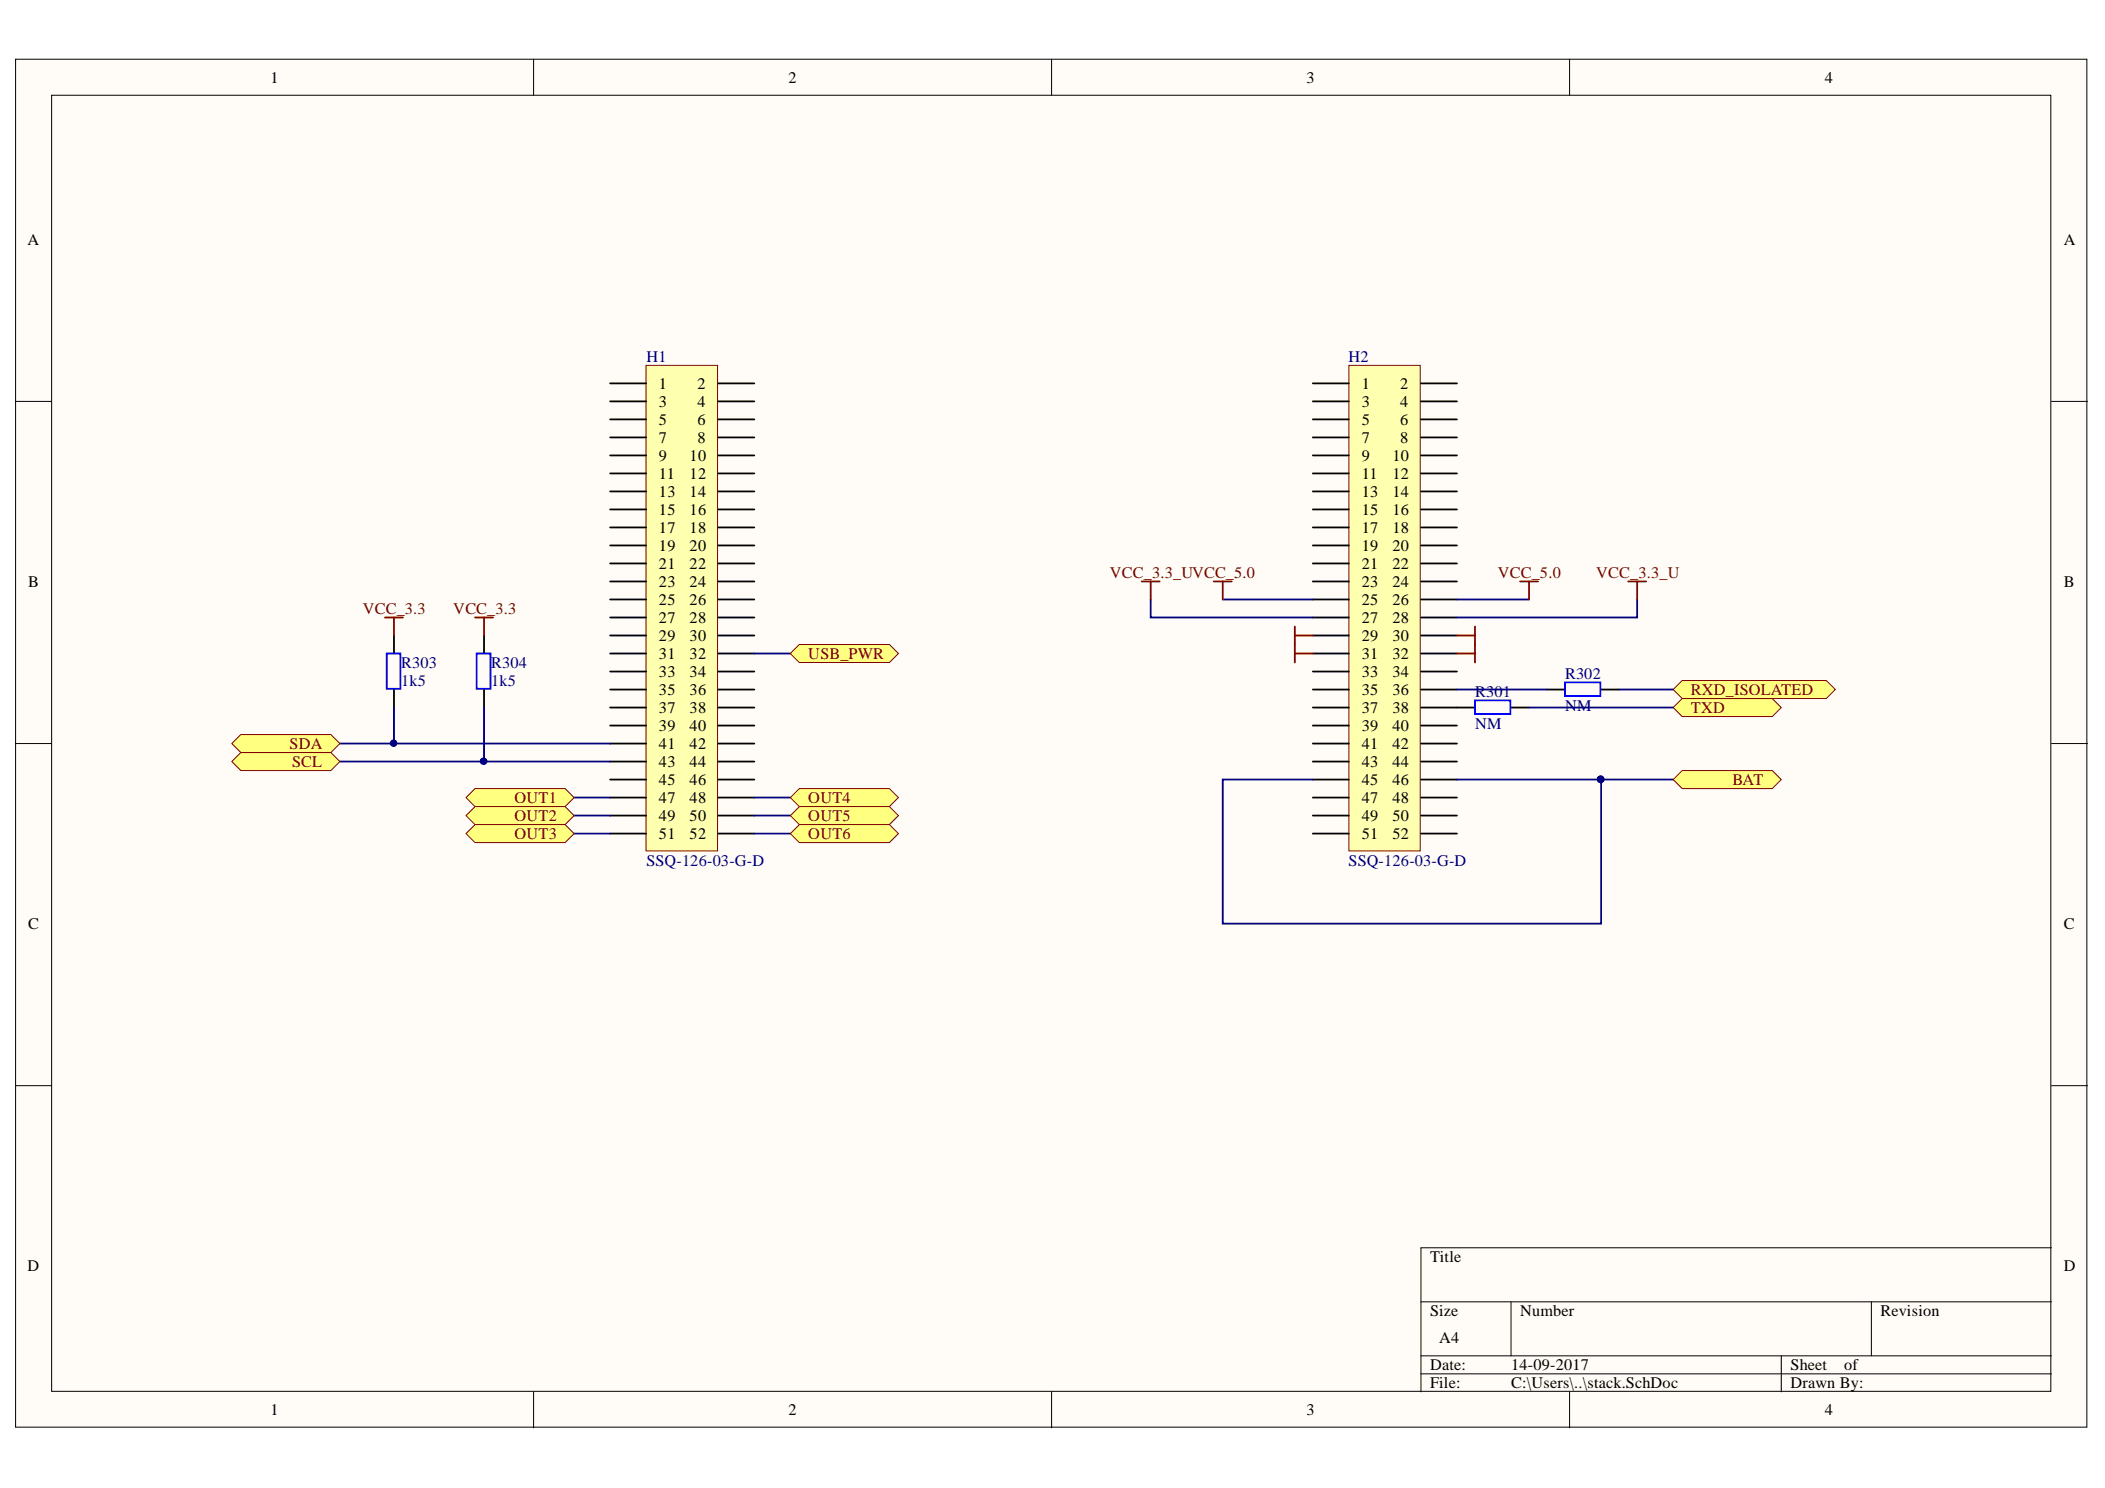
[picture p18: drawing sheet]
<svg xmlns="http://www.w3.org/2000/svg" width="297mm" height="210mm" viewBox="0 0 297 210" stroke-linecap="round" stroke-linejoin="round" font-family="sans-serif">
<defs><g id="words">
<g font-size="2.3">
<text x="38.2" y="11.7">1</text>
<text x="111.3" y="11.7">2</text>
<text x="184.4" y="11.7">3</text>
<text x="257.5" y="11.7">4</text>
<text x="3.9" y="34.5">A</text>
<text x="291.2" y="34.5">A</text>
<text x="93" y="54.9">1</text>
<text x="93" y="57.4">3</text>
<text x="93" y="60">5</text>
<text x="98.4" y="54.9">2</text>
<text x="98.4" y="57.4">4</text>
<text x="98.4" y="60">6</text>
<text x="192.2" y="54.9">1</text>
<text x="192.2" y="57.4">3</text>
<text x="192.2" y="60">5</text>
<text x="197.6" y="54.9">2</text>
<text x="197.6" y="57.4">4</text>
<text x="197.6" y="60">6</text>
<text x="93" y="62.5">7</text>
<text x="93" y="65">9</text>
<text x="97.3" y="65">10</text>
<text x="98.4" y="62.5">8</text>
<text x="192.2" y="62.5">7</text>
<text x="192.2" y="65">9</text>
<text x="196.5" y="65">10</text>
<text x="197.6" y="62.5">8</text>
<text x="93" y="67.6">11</text>
<text x="93" y="70.1">13</text>
<text x="97.3" y="67.6">12</text>
<text x="97.3" y="70.1">14</text>
<text x="192.2" y="67.6">11</text>
<text x="192.2" y="70.1">13</text>
<text x="196.5" y="67.6">12</text>
<text x="196.5" y="70.1">14</text>
<text x="93" y="72.6">15</text>
<text x="93" y="75.2">17</text>
<text x="93" y="77.7">19</text>
<text x="97.3" y="72.6">16</text>
<text x="97.3" y="75.2">18</text>
<text x="97.3" y="77.7">20</text>
<text x="192.2" y="72.6">15</text>
<text x="192.2" y="75.2">17</text>
<text x="192.2" y="77.7">19</text>
<text x="196.5" y="72.6">16</text>
<text x="196.5" y="75.2">18</text>
<text x="196.5" y="77.7">20</text>
<text x="4" y="82.8">B</text>
<text x="93" y="80.2">21</text>
<text x="93" y="82.8">23</text>
<text x="97.3" y="80.2">22</text>
<text x="97.3" y="82.8">24</text>
<text x="192.2" y="80.2">21</text>
<text x="192.2" y="82.8">23</text>
<text x="196.5" y="80.2">22</text>
<text x="196.5" y="82.8">24</text>
<text x="291.2" y="82.8">B</text>
<text x="93" y="85.3">25</text>
<text x="93" y="87.9">27</text>
<text x="97.3" y="85.3">26</text>
<text x="97.3" y="87.9">28</text>
<text x="192.2" y="85.3">25</text>
<text x="192.2" y="87.9">27</text>
<text x="196.5" y="85.3">26</text>
<text x="196.5" y="87.9">28</text>
<text x="93" y="90.4">29</text>
<text x="93" y="92.9">31</text>
<text x="93" y="95.5">33</text>
<text x="97.3" y="90.4">30</text>
<text x="97.3" y="92.9">32</text>
<text x="97.3" y="95.5">34</text>
<text x="192.2" y="90.4">29</text>
<text x="192.2" y="92.9">31</text>
<text x="192.2" y="95.5">33</text>
<text x="196.5" y="90.4">30</text>
<text x="196.5" y="92.9">32</text>
<text x="196.5" y="95.5">34</text>
<text x="93" y="98">35</text>
<text x="93" y="100.5">37</text>
<text x="97.3" y="98">36</text>
<text x="97.3" y="100.5">38</text>
<text x="192.2" y="98">35</text>
<text x="192.2" y="100.5">37</text>
<text x="196.5" y="98">36</text>
<text x="196.5" y="100.5">38</text>
<text x="93" y="103.1">39</text>
<text x="93" y="105.7">41</text>
<text x="97.3" y="103.1">40</text>
<text x="97.3" y="105.7">42</text>
<text x="192.2" y="103.1">39</text>
<text x="192.2" y="105.7">41</text>
<text x="196.5" y="103.1">40</text>
<text x="196.5" y="105.7">42</text>
<text x="93" y="108.2">43</text>
<text x="93" y="110.8">45</text>
<text x="93" y="113.3">47</text>
<text x="97.3" y="108.2">44</text>
<text x="97.3" y="110.8">46</text>
<text x="97.3" y="113.3">48</text>
<text x="192.2" y="108.2">43</text>
<text x="192.2" y="110.8">45</text>
<text x="192.2" y="113.3">47</text>
<text x="196.5" y="108.2">44</text>
<text x="196.5" y="110.8">46</text>
<text x="196.5" y="113.3">48</text>
<text x="93" y="115.8">49</text>
<text x="93" y="118.4">51</text>
<text x="97.3" y="115.8">50</text>
<text x="97.3" y="118.4">52</text>
<text x="192.2" y="115.8">49</text>
<text x="192.2" y="118.4">51</text>
<text x="196.5" y="115.8">50</text>
<text x="196.5" y="118.4">52</text>
<text x="4" y="131.1">C</text>
<text x="291.2" y="131.1">C</text>
<text x="3.9" y="179.4">D</text>
<text x="201.8" y="178.1">Title</text>
<text x="291.2" y="179.4">D</text>
<text x="201.8" y="185.7">Size</text>
<text x="214.5" y="185.7">Number</text>
<text x="265.4" y="185.7">Revision</text>
<text x="203.1" y="189.5">A4</text>
<text x="201.8" y="193.3">Date:</text>
<text x="201.8" y="195.8">File:</text>
<text x="213.2" y="193.3">14-09-2017</text>
<text x="213.2" y="195.8">C:\Users\..\stack.SchDoc</text>
<text x="252.7" y="193.3">Sheet</text>
<text x="252.7" y="195.8">Drawn By:</text>
<text x="260.2" y="193.3">of</text>
<text x="38.2" y="199.6">1</text>
<text x="111.3" y="199.6">2</text>
<text x="184.4" y="199.6">3</text>
<text x="257.5" y="199.6">4</text>
</g>
<g font-size="2.3" fill="#000080">
<text x="91.2" y="51.1">H1</text>
<text x="190.3" y="51.1">H2</text>
<text x="56.6" y="94.2">R303</text>
<text x="69.3" y="94.2">R304</text>
<text x="220.8" y="95.7">R302</text>
<text x="56.6" y="96.7">1k5</text>
<text x="69.3" y="96.7">1k5</text>
<text x="208.2" y="98.3">R301</text>
<text x="220.8" y="100.3">NM</text>
<text x="208.2" y="102.8">NM</text>
<text x="91.2" y="122.2">SSQ-126-03-G-D</text>
<text x="190.3" y="122.2">SSQ-126-03-G-D</text>
</g>
<g font-size="2.3" fill="#800000">
<text x="156.6" y="81.5">VCC_3.3_UVCC_5.0</text>
<text x="211.4" y="81.5">VCC_5.0</text>
<text x="225.2" y="81.5">VCC_3.3_U</text>
<text x="51.2" y="86.6">VCC_3.3</text>
<text x="64" y="86.6">VCC_3.3</text>
<text x="114.1" y="92.9">USB_PWR</text>
<text x="238.6" y="100.5">TXD</text>
<text x="238.6" y="98">RXD_ISOLATED</text>
<text x="40.9" y="105.7">SDA</text>
<text x="41.2" y="108.2">SCL</text>
<text x="72.6" y="113.3">OUT1</text>
<text x="114.1" y="113.3">OUT4</text>
<text x="244.5" y="110.8">BAT</text>
<text x="72.6" y="115.8">OUT2</text>
<text x="72.6" y="118.4">OUT3</text>
<text x="114.1" y="115.8">OUT5</text>
<text x="114.1" y="118.4">OUT6</text>
</g>
</g></defs>
<g fill="#fffcf8" stroke="#000" stroke-width=".14">
<path d="M2.2 8.4h292.3v192.9h-292.3z"/>
<path d="M7.3 13.4h282.1v182.9h-282.1z"/>
</g>
<g fill="none" stroke="#000" stroke-width=".14">
<path d="M75.3 8.4v5M148.4 8.4v5M221.5 8.4v5M2.2 56.6h5.1M289.5 56.6h5.1M2.2 104.9h5.1M289.5 104.9h5.1M2.2 153.2h5.1M289.5 153.2h5.1M289.5 176h-89v20.3M75.3 196.3v5.1M148.4 196.3v5.1"/>
<path d="M200.5 183.6h89M200.5 191.3h89M200.5 193.8h89M213.2 183.6v7.7M221.5 196.3v5.1M251.4 191.3v5M264.1 183.6v7.7"/>
</g>
<path d="M91.2 51.5h10.1v68.5h-10.1z" fill="#ffffb0" stroke="#800000" stroke-width=".14"/>
<g fill="none" stroke="#000" stroke-width=".25">
<path d="M86.1 54.1h5.1M86.1 56.6h5.1M86.1 59.2h5.1M101.4 54.1h5M101.4 56.6h5M101.4 59.2h5M86.1 61.7h5.1M86.1 64.2h5.1M86.1 66.8h5.1M86.1 69.3h5.1M86.1 71.9h5.1M86.1 74.4h5.1"/>
<path d="M86.1 76.9h5.1M86.1 79.5h5.1M101.4 61.7h5M101.4 64.2h5M101.4 66.8h5M101.4 69.3h5M101.4 71.9h5M101.4 74.4h5M101.4 76.9h5M101.4 79.5h5M86.1 82h5.1M86.1 84.6h5.1"/>
<path d="M86.1 87.1h5.1M86.1 89.6h5.1M86.1 92.2h5.1M86.1 94.7h5.1M86.1 97.3h5.1M86.1 99.8h5.1M101.4 82h5M101.4 84.6h5M101.4 87.1h5M101.4 89.6h5M101.4 92.2h5M101.4 94.7h5"/>
<path d="M101.4 97.3h5M101.4 99.8h5M86.1 102.3h5.1M86.1 104.9h5.1M86.1 107.4h5.1M86.1 110h5.1M86.1 112.5h5.1M86.1 115h5.1M86.1 117.6h5.1M101.4 102.3h5M101.4 104.9h5M101.4 107.4h5"/>
<path d="M101.4 110h5M101.4 112.5h5M101.4 115h5M101.4 117.6h5"/>
</g>
<path d="M190.3 51.5h10.1v68.5h-10.1z" fill="#ffffb0" stroke="#800000" stroke-width=".14"/>
<g fill="none" stroke="#000" stroke-width=".25">
<path d="M185.3 54.1h5M185.3 56.6h5M185.3 59.2h5M200.5 54.1h5.1M200.5 56.6h5.1M200.5 59.2h5.1M185.3 61.7h5M185.3 64.2h5M185.3 66.8h5M185.3 69.3h5M185.3 71.9h5M185.3 74.4h5"/>
<path d="M185.3 76.9h5M185.3 79.5h5M200.5 61.7h5.1M200.5 64.2h5.1M200.5 66.8h5.1M200.5 69.3h5.1M200.5 71.9h5.1M200.5 74.4h5.1M200.5 76.9h5.1M200.5 79.5h5.1M185.3 82h5M185.3 84.6h5"/>
<path d="M185.3 87.1h5M185.3 89.6h5M185.3 92.2h5M185.3 94.7h5M185.3 97.3h5M185.3 99.8h5M200.5 82h5.1M200.5 84.6h5.1M200.5 87.1h5.1M200.5 89.6h5.1M200.5 92.2h5.1M200.5 94.7h5.1"/>
<path d="M200.5 97.3h5.1M200.5 99.8h5.1M185.3 102.3h5M185.3 104.9h5M185.3 107.4h5M185.3 110h5M185.3 112.5h5M185.3 115h5M185.3 117.6h5M200.5 102.3h5.1M200.5 104.9h5.1M200.5 107.4h5.1"/>
<path d="M200.5 110h5.1M200.5 112.5h5.1M200.5 115h5.1M200.5 117.6h5.1"/>
</g>
<path d="M81 112.5h5.1" fill="none" stroke="#000080" stroke-width=".25"/>
<path d="M65.8 112.5l1.2-1.3h12.7l1.3 1.3-1.3 1.3h-12.7z" fill-rule="evenodd" fill="#ffff80" stroke="#800000" stroke-width=".14"/>
<path d="M81 115h5.1" fill="none" stroke="#000080" stroke-width=".25"/>
<path d="M65.8 115l1.2-1.2h12.7l1.3 1.2-1.3 1.3h-12.7z" fill-rule="evenodd" fill="#ffff80" stroke="#800000" stroke-width=".14"/>
<path d="M81 117.6h5.1" fill="none" stroke="#000080" stroke-width=".25"/>
<path d="M65.8 117.6l1.2-1.3h12.7l1.3 1.3-1.3 1.3h-12.7z" fill-rule="evenodd" fill="#ffff80" stroke="#800000" stroke-width=".14"/>
<path d="M106.4 112.5h5.1" fill="none" stroke="#000080" stroke-width=".25"/>
<path d="M111.5 112.5l1.3-1.3h12.7l1.3 1.3-1.3 1.3h-12.7z" fill-rule="evenodd" fill="#ffff80" stroke="#800000" stroke-width=".14"/>
<path d="M106.4 115h5.1" fill="none" stroke="#000080" stroke-width=".25"/>
<path d="M111.5 115l1.3-1.2h12.7l1.3 1.2-1.3 1.3h-12.7z" fill-rule="evenodd" fill="#ffff80" stroke="#800000" stroke-width=".14"/>
<path d="M106.4 117.6h5.1" fill="none" stroke="#000080" stroke-width=".25"/>
<path d="M111.5 117.6l1.3-1.3h12.7l1.3 1.3-1.3 1.3h-12.7z" fill-rule="evenodd" fill="#ffff80" stroke="#800000" stroke-width=".14"/>
<path d="M48 104.9h38.1" fill="none" stroke="#000080" stroke-width=".25"/>
<path d="M32.7 104.9l1.3-1.3h12.7l1.3 1.3-1.3 1.3h-12.7z" fill-rule="evenodd" fill="#ffff80" stroke="#800000" stroke-width=".14"/>
<path d="M48 107.4h38.1" fill="none" stroke="#000080" stroke-width=".25"/>
<path d="M32.7 107.4l1.3-1.2h12.7l1.3 1.2-1.3 1.3h-12.7z" fill-rule="evenodd" fill="#ffff80" stroke="#800000" stroke-width=".14"/>
<path d="M106.4 92.2h5.1" fill="none" stroke="#000080" stroke-width=".25"/>
<g fill="#ffff80" stroke="#800000" stroke-width=".14">
<path d="M111.5 92.2l1.3-1.3h12.7l1.3 1.3-1.3 1.3h-12.7z" fill-rule="evenodd"/>
<path d="M236.1 99.8l1.3-1.3h12.7l1.3 1.3-1.3 1.3h-12.7z" fill-rule="evenodd"/>
<path d="M236.1 97.3l1.3-1.3h20.3l1.3 1.3-1.3 1.2h-20.3z" fill-rule="evenodd"/>
</g>
<g fill="none" stroke="#800000" stroke-width=".25">
<path d="M161.1 82h2.5M162.4 82v2.6M171.3 82h2.5M172.5 82v2.6M182.7 92.2h2.6M182.7 89.6h2.6M182.7 88.4v5.1M205.6 92.2h2.5M205.6 89.6h2.5M208.1 88.4v5.1M214.5 82h2.5M215.8 82v2.6"/>
<path d="M229.7 82h2.6M231 82v2.6"/>
</g>
<path d="M162.4 84.6v2.5h22.9M172.5 84.6h12.8M205.6 84.6h10.2M205.6 97.3h12.7M215.8 99.8h20.3M228.5 97.3h7.6M231 84.6v2.5h-25.4M185.3 110h-12.8v20.3h53.4v-20.3h-20.3M225.9 110h10.2" fill="none" stroke="#000080" stroke-width=".25"/>
<path d="M205.6 99.8h2.5M213.2 99.8h2.6M218.3 97.3h2.5M225.9 97.3h2.6" fill="none" stroke="#000" stroke-width=".25"/>
<path d="M208.1 98.8h5v1.9h-5zM220.8 96.3h5v1.9h-5z" fill="none" stroke="#00f" stroke-width=".25"/>
<circle cx="225.9" cy="109.9" r=".47" fill="#000080" stroke="#000080" stroke-width=".14"/>
<path d="M236.1 110l1.3-1.3h12.7l1.3 1.3-1.3 1.2h-12.7z" fill-rule="evenodd" fill="#ffff80" stroke="#800000" stroke-width=".14"/>
<path d="M55.6 89.6v2.6M55.6 97.3v2.5M68.3 89.6v2.6M68.3 97.3v2.5" fill="none" stroke="#000" stroke-width=".25"/>
<path d="M54.6 92.2h1.9v5h-1.9zM67.3 92.2h1.9v5h-1.9z" fill="none" stroke="#00f" stroke-width=".25"/>
<path d="M55.6 99.8v5.1M68.3 99.8v7.6" fill="none" stroke="#000080" stroke-width=".25"/>
<g fill="#000080" stroke="#000080" stroke-width=".14">
<circle cx="55.5" cy="104.8" r=".46"/>
<circle cx="68.2" cy="107.4" r=".46"/>
</g>
<path d="M54.3 87.1h2.6M55.6 87.1v2.5M67 87.1h2.6M68.3 87.1v2.5" fill="none" stroke="#800000" stroke-width=".25"/>
<use href="#words"/>
</svg>
